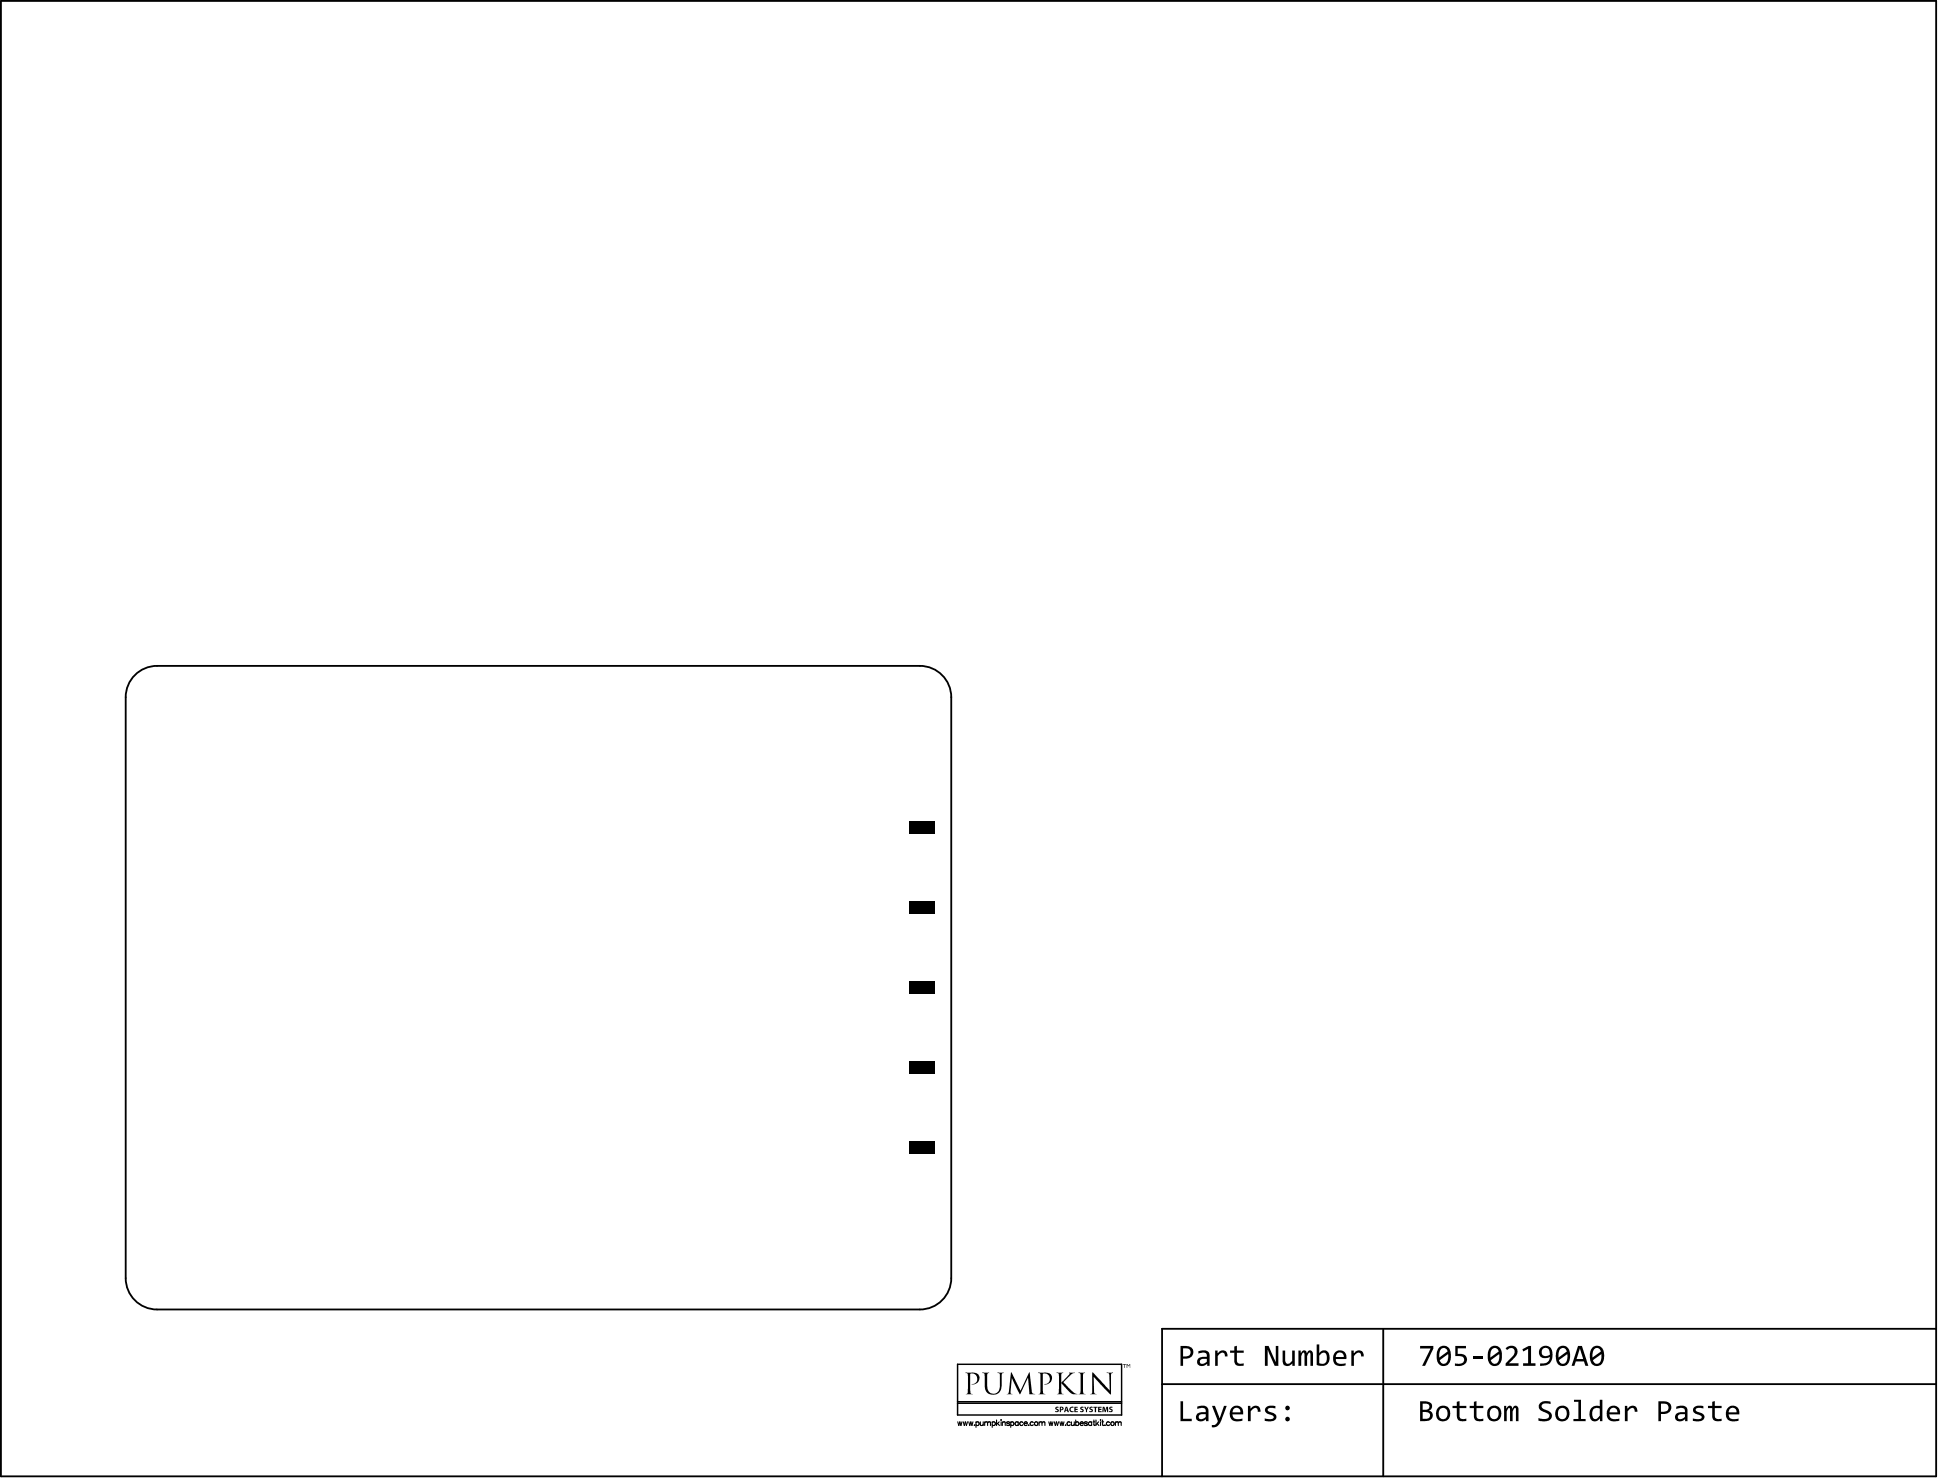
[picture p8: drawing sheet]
<svg xmlns="http://www.w3.org/2000/svg" width="889mm" height="678mm" viewBox="0 0 889 678" stroke-linecap="round" stroke-linejoin="round" font-family="sans-serif">
<g fill="#000">
<path d="M557 619h1v1l2-1h1l1 1 1 1v1h-1l-1-2-2 1-1 1v4h-1zM564 619h2v-2h1v2h3v1h-3v4a2.1 2.1 0 0 0 3 1v1h-2a2.2 2.2 0 0 1-2-2v-4h-2zM595 619h1v1l2-1a1.3 1.3 0 0 1 1 1l1-1a1.4 1.4 0 0 1 2 0 1.4 1.4 0 0 1 0 2v5h-1l-1-6-1 2v4h-1v-6l-1 2v4h-2zM619 619h2v1l1-1h1l2 1v1v1h-1v-2h-1l-2 1v1v4h-2zM651 617h6v1l-4 8h-1l4-8h-5zM667 617h5v1h-4v3h3l2 2-1 2-1 1h-4v-1h3l1-1a1.8 1.8 0 0 0 0-2 1.8 1.8 0 0 0-2 0h-2zM691 618l3-1 1 1 1 3-4 4h4v1h-6v-1l4-5v-1l-1-1h-1l-1 1-1-1zM443 629h4l2 1v2v1l-2 1-2 1 1-1a2.5 2.5 0 0 0 2-1 2.5 2.5 0 0 0-1-3h-2v8l1 1h-3l1-1v-7v-1zM450 629h3v1v7l1 1 1 1 2-1 1-2v-6l-1-1h3l-1 1v6l-1 3h-3l-3-1-1-2v-6zM464 629l4 8 4-8 1 9 2 1h-3l-1-7-3 7-4-7-1 7h1h-3l1-1zM476 629h5l1 1v3l-2 1-1 1v-1a2.4 2.4 0 0 0 2-3 2.4 2.4 0 0 0-3-1v8v1h1h-3l1-1v-8zM484 629h3v1v4l3-4v-1h3l-2 1-3 3a2 2 0 0 0 1 3l3 2 2 1h-3l-4-5v4l1 1h-4l1-1v-7v-1z"/>
<path d="M494 629h3l-1 1v8l1 1h1h-4l1-1v-8zM501 629l8 8-1-7-1-1h3l-1 1v9l-8-8 1 7 1 1h-3l1-1zM515 625h1v2l-1-2zM516 625l1 1 1-1v2v-1h-1l-1 1zM580 617h2l3 7v-7h1v9h-2l-3-7v7h-1zM588 619h1v5a1.6 1.6 0 0 0 2 1 1.6 1.6 0 0 0 1-1v-5h2v7h-2v-1l-2 1a2.1 2.1 0 0 1-2-2zM675 622h5v1h-5zM698 618l4-1v8h2v1h-6v-1h3v-7l-3 1zM484 645h1h-1l1 1v1h-1h1l-1-1zM491 645h1l-1 1v1h1h-2zM493 645h1h-1v1h1l-1 1h1h-1zM495 645h2h-1l1 1-1 1h-1h1l-1-1z"/>
<path d="M497 645h1v1l1-1-1 2zM500 645h1h-1l1 1v1h-2h1l-1-1zM501 645h2h-1v2v-2zM503 645h2h-1v1h1l-1 1h1h-2zM506 645l1 2v-2h1v2l-1-2v2l-1-2v2h-1zM509 645h1h-1l1 1v1h-2h2l-2-1zM541 642h1v8h4v1h-5zM556 644h1l2 6 2-6h1l-3 9-1 1h-2v-1h1l1-2zM572 644h1v2l2-2 2 1 1 2h-1a1.5 1.5 0 0 0-2-2 1.5 1.5 0 0 0-1 2l-1 4h-1zM580 645l2-1 3 1v1l-3-1-1 1v1l3 1 1 1v1l-1 1h-4v-1l2 1a1.4 1.4 0 0 0 2-2 1.1 1.1 0 0 0-2-1l-2-1zM666 644h2v-1l1-1v2h3v1h-3v4a2 2 0 0 0 3 1v1l-2 1a2.2 2.2 0 0 1-2-3v-4h-2zM674 644h2v-1l1-1v2h3v1h-3v4a2.1 2.1 0 0 0 3 1v1l-2 1a2.2 2.2 0 0 1-2-3v-4h-2z"/>
<path d="M690 644l1 2v-1l1-1 1 2 1-1a1.4 1.4 0 0 1 2 0 1.4 1.4 0 0 1 0 1v5h-1v-5a.7 .7 0 0 0-1-1 .6 .6 0 0 0 0 1l-1 5h-1v-6l-1 2v4h-1zM706 643l2-1h3v2l-2-1a1.5 1.5 0 0 0-2 1 1.5 1.5 0 0 0 0 2l3 1 1 1v2l-1 1h-5v-1h4l1-1v-1l-4-2-1-2zM722 642h3v8h2v1h-6v-1h3v-7h-2zM745 644h1v2l2-2 2 1 1 2h-2a1.6 1.6 0 0 0-1-2 1.6 1.6 0 0 0-2 2v4h-1zM777 645l1-1 3 1v1l-3-1-1 1 1 1 2 1 1 1v1l-1 1h-4v-1l3 1a1.1 1.1 0 0 0 1-2 1.1 1.1 0 0 0-1-1l-3-1zM783 644h2v-1l1-1v2h3v1h-3v4a2 2 0 0 0 3 1v1l-2 1a2.2 2.2 0 0 1-2-3v-4h-2z"/>
<path d="M542 618v4h2a1.9 1.9 0 0 0 2-2 1.9 1.9 0 0 0-2-2zM541 617h4l2 2-1 3-4 1v3h-1z"/>
<path d="M613 620l-1 2h4v-2zM612 619h2h2l1 1v2v1h-5a2.9 2.9 0 0 0 5 2v1h-2h-2l-1-1-1-3z"/>
<path d="M661 618l-1 2v2l4-3-1-1zM660 623l1 2h2l1-1v-3zM660 618l2-1 3 2v4l-2 3h-3l-1-2v-4z"/>
<path d="M684 618l-1 4 4-3-1-1zM683 623l2 2h1l1-2v-2zM684 617h3l1 2v5v1l-2 1h-2l-2-2v-4z"/>
<path d="M707 618v3l1 1 1-1a1.8 1.8 0 0 0 2-1 1.8 1.8 0 0 0-1-2zM706 618l2-1h1l2 1 1 1-1 4-1 2-1 1h-3v-1l3-1 1-2-2 1-2-1v-3z"/>
<path d="M715 618l-1 4 4-3-1-1zM715 623l1 2h1l1-1 1-3zM715 617h2l2 2 1 4-1 2-1 1h-3l-1-2-1-4z"/>
<path d="M724 618l-1 5h3zM723 617h2l3 9h-1l-1-2h-4v2h-2z"/>
<path d="M731 618l-1 4 4-3-2-1zM730 623l1 2h2l1-2v-2zM730 617h3l2 3v4l-1 1-1 1h-2l-2-2v-4z"/>
<path d="M550 623v1l1 1 2-1v-1zM549 619h4l1 1 1 1v5h-2v-1l-1 1h-2l-1-1v-2l2-1h2v-1a1.7 1.7 0 0 0-3-1h-1z"/>
<path d="M606 620l-1 2v3h2l1-1v-3l-1-1zM604 616h1v4l1-1h2l1 2v3l-2 2h-3z"/>
<path d="M486 645v1h1v-1zM486 645h1h1l-1 1h-1v1z"/>
<path d="M489 645v1zM489 645l1 2h-1h-1z"/>
<path d="M550 649v1v1l3-2v-1zM549 645l3-1 2 1v2v4h-1h-2h-2l-1-1 1-2 1-1h3a1.8 1.8 0 0 0-3-2l-1 1z"/>
<path d="M566 646l-1 1h4l-1-1-1-1zM565 645l1-1 2 1h1l1 2v1h-5a3 3 0 0 0 5 2l-1 1-1 1-4-1v-3z"/>
<path d="M589 645a1.1 1.1 0 0 1 2 0 1.1 1.1 0 0 1-2 0zM589 650a1.1 1.1 0 0 1 2 0 1.1 1.1 0 0 1-2 0z"/>
<path d="M652 643v3h3v-1v-1zM652 647v3h2a1.6 1.6 0 0 0 2-1 1.6 1.6 0 0 0-2-2zM651 642h3a2.3 2.3 0 0 1 2 2 2.3 2.3 0 0 1-1 3l2 1-1 2-1 1h-4z"/>
<path d="M660 646v1v2l1 1h2l1-1-1-2-1-2zM658 648a4 4 0 0 1 7 0 4 4 0 0 1-7 0z"/>
<path d="M684 646l-1 1v3l2 1 1-1 1-2v-2l-2-1zM682 648a4 4 0 0 1 7 0 4 4 0 0 1-7 0z"/>
<path d="M715 646l-1 1 1 3h2l1-1v-2l-1-2zM713 648a4 4 0 0 1 7 0 4 4 0 0 1-7 0z"/>
<path d="M730 645l1-1 2 1v-3h2v9h-2v-1l-2 2-2-1v-3zM731 646l-1 2a1.8 1.8 0 0 0 1 2 1.8 1.8 0 0 0 2-1v-3z"/>
<path d="M739 646l-1 1h4l-1-1zM738 645l1-1 2 1 2 2v1h-5a3 3 0 0 0 4 2v1l-1 1-3-1-1-1v-2z"/>
<path d="M761 643v4h2a1.9 1.9 0 0 0 2-2 1.9 1.9 0 0 0-2-2zM760 642l5 1 1 2-1 2-4 1v3h-1z"/>
<path d="M770 649l-1 1 1 1 2-2v-1zM768 645l4-1 2 2v5h-1h-2h-2l-1-1v-2l2-1h2a2 2 0 0 0-3-1h-1z"/>
<path d="M793 646l-1 1h4l-1-2zM792 645l2-1 2 1 1 1v1v1h-5a3 3 0 0 0 5 2v1l-2 1-3-1-1-4z"/>
</g>
<g fill="#000">
<path d="M417 377h11v5h-11z" fill-rule="evenodd"/>
<path d="M417 413h11v6h-11z" fill-rule="evenodd"/>
<path d="M417 450h11v6h-11z" fill-rule="evenodd"/>
<path d="M417 487h11v5h-11z" fill-rule="evenodd"/>
<path d="M417 523h11v6h-11z" fill-rule="evenodd"/>
</g>
<path d="M0 0h888v677h-888zM62 309l5-3 5-1h350a14 14 0 0 1 14 15v266a14 14 0 0 1-14 14h-350a14 14 0 0 1-14-14v-266a14 14 0 0 1 4-11zM634 609v68M888 609h-355v68M533 634h355" fill="none" stroke="#000" stroke-width=".84"/>
<path d="M439 625h75v24h-75zM439 643h75" fill="none" stroke="#000" stroke-width=".67"/>
<g fill="none" stroke="#000" stroke-width=".51">
<path d="M439 652l1 1v-1l1 1v-1M442 652v1l1-1v1l1-1M444 652l1 1v-1l1 1v-1M447 653h.1M447 652a1 1 0 0 1 2 0 .8 .8 0 0 1 0 1 1 1 0 0 1-2 0M447 652v2M449 652l1 1h1M451 652v1M451 652h1h1M453 652h1v1M453 652v1M455 652a.8 .8 0 0 1 1 0 .8 .8 0 0 1 0 1 .8 .8 0 0 1-1 0"/>
<path d="M455 652v2M457 651v2M457 652l1 1M458 652l-1 1M459 651h.1M459 652v1M460 652h1v1M460 652v1M461 653h2M463 652h-2l2 1M463 653h.1M463 652a1 1 0 0 1 2 0 .8 .8 0 0 1 0 1 1 1 0 0 1-2 0"/>
<path d="M463 652v2M467 652a.8 .8 0 0 0-1 0 .8 .8 0 0 0 0 1 .8 .8 0 0 0 1 0M467 652v1M469 652a.8 .8 0 0 0-1 0 .8 .8 0 0 0 0 1 .8 .8 0 0 0 1 0M469 652l1 1h1M470 652h1h-2zM472 653h.1M474 652a.8 .8 0 0 0-1 0 .8 .8 0 0 0 0 1 .8 .8 0 0 0 1 0M476 652h1h1M476 652v1M478 652h1v1M478 652v1"/>
<path d="M481 652v1l1-1v1l1-1M483 652l1 1v-1l1 1v-1M486 652v1l1-1v1l1-1M488 653h.1M491 652a1 1 0 0 0-2 0 .8 .8 0 0 0 0 1 1 1 0 0 0 2 0M491 652v1h1M492 652v1M493 652a.8 .8 0 0 1 1 0 .8 .8 0 0 1 0 1 .8 .8 0 0 1-1 0M493 651v2M495 652l1 1h1M495 652h1h1zM497 653h1"/>
<path d="M498 652h-1l1 1M498 653h.1M500 652a.8 .8 0 0 0-1 0 .8 .8 0 0 0 0 1 .8 .8 0 0 0 1 0M500 652v1M501 652h1M501 651v2h1M502 651v2M503 652l1 1M504 652l-2 1M505 651h.1M505 652v1M505 652h1"/>
<path d="M505 651v2h1M507 653h.1M509 652a1 1 0 0 0-2 0 .8 .8 0 0 0 0 1 1 1 0 0 0 2 0M511 652h1h1M511 652v1M513 652h1v1M513 652v1"/>
<circle cx="475" cy="653" r=".8"/>
<circle cx="510" cy="653" r=".8"/>
</g>
</svg>
